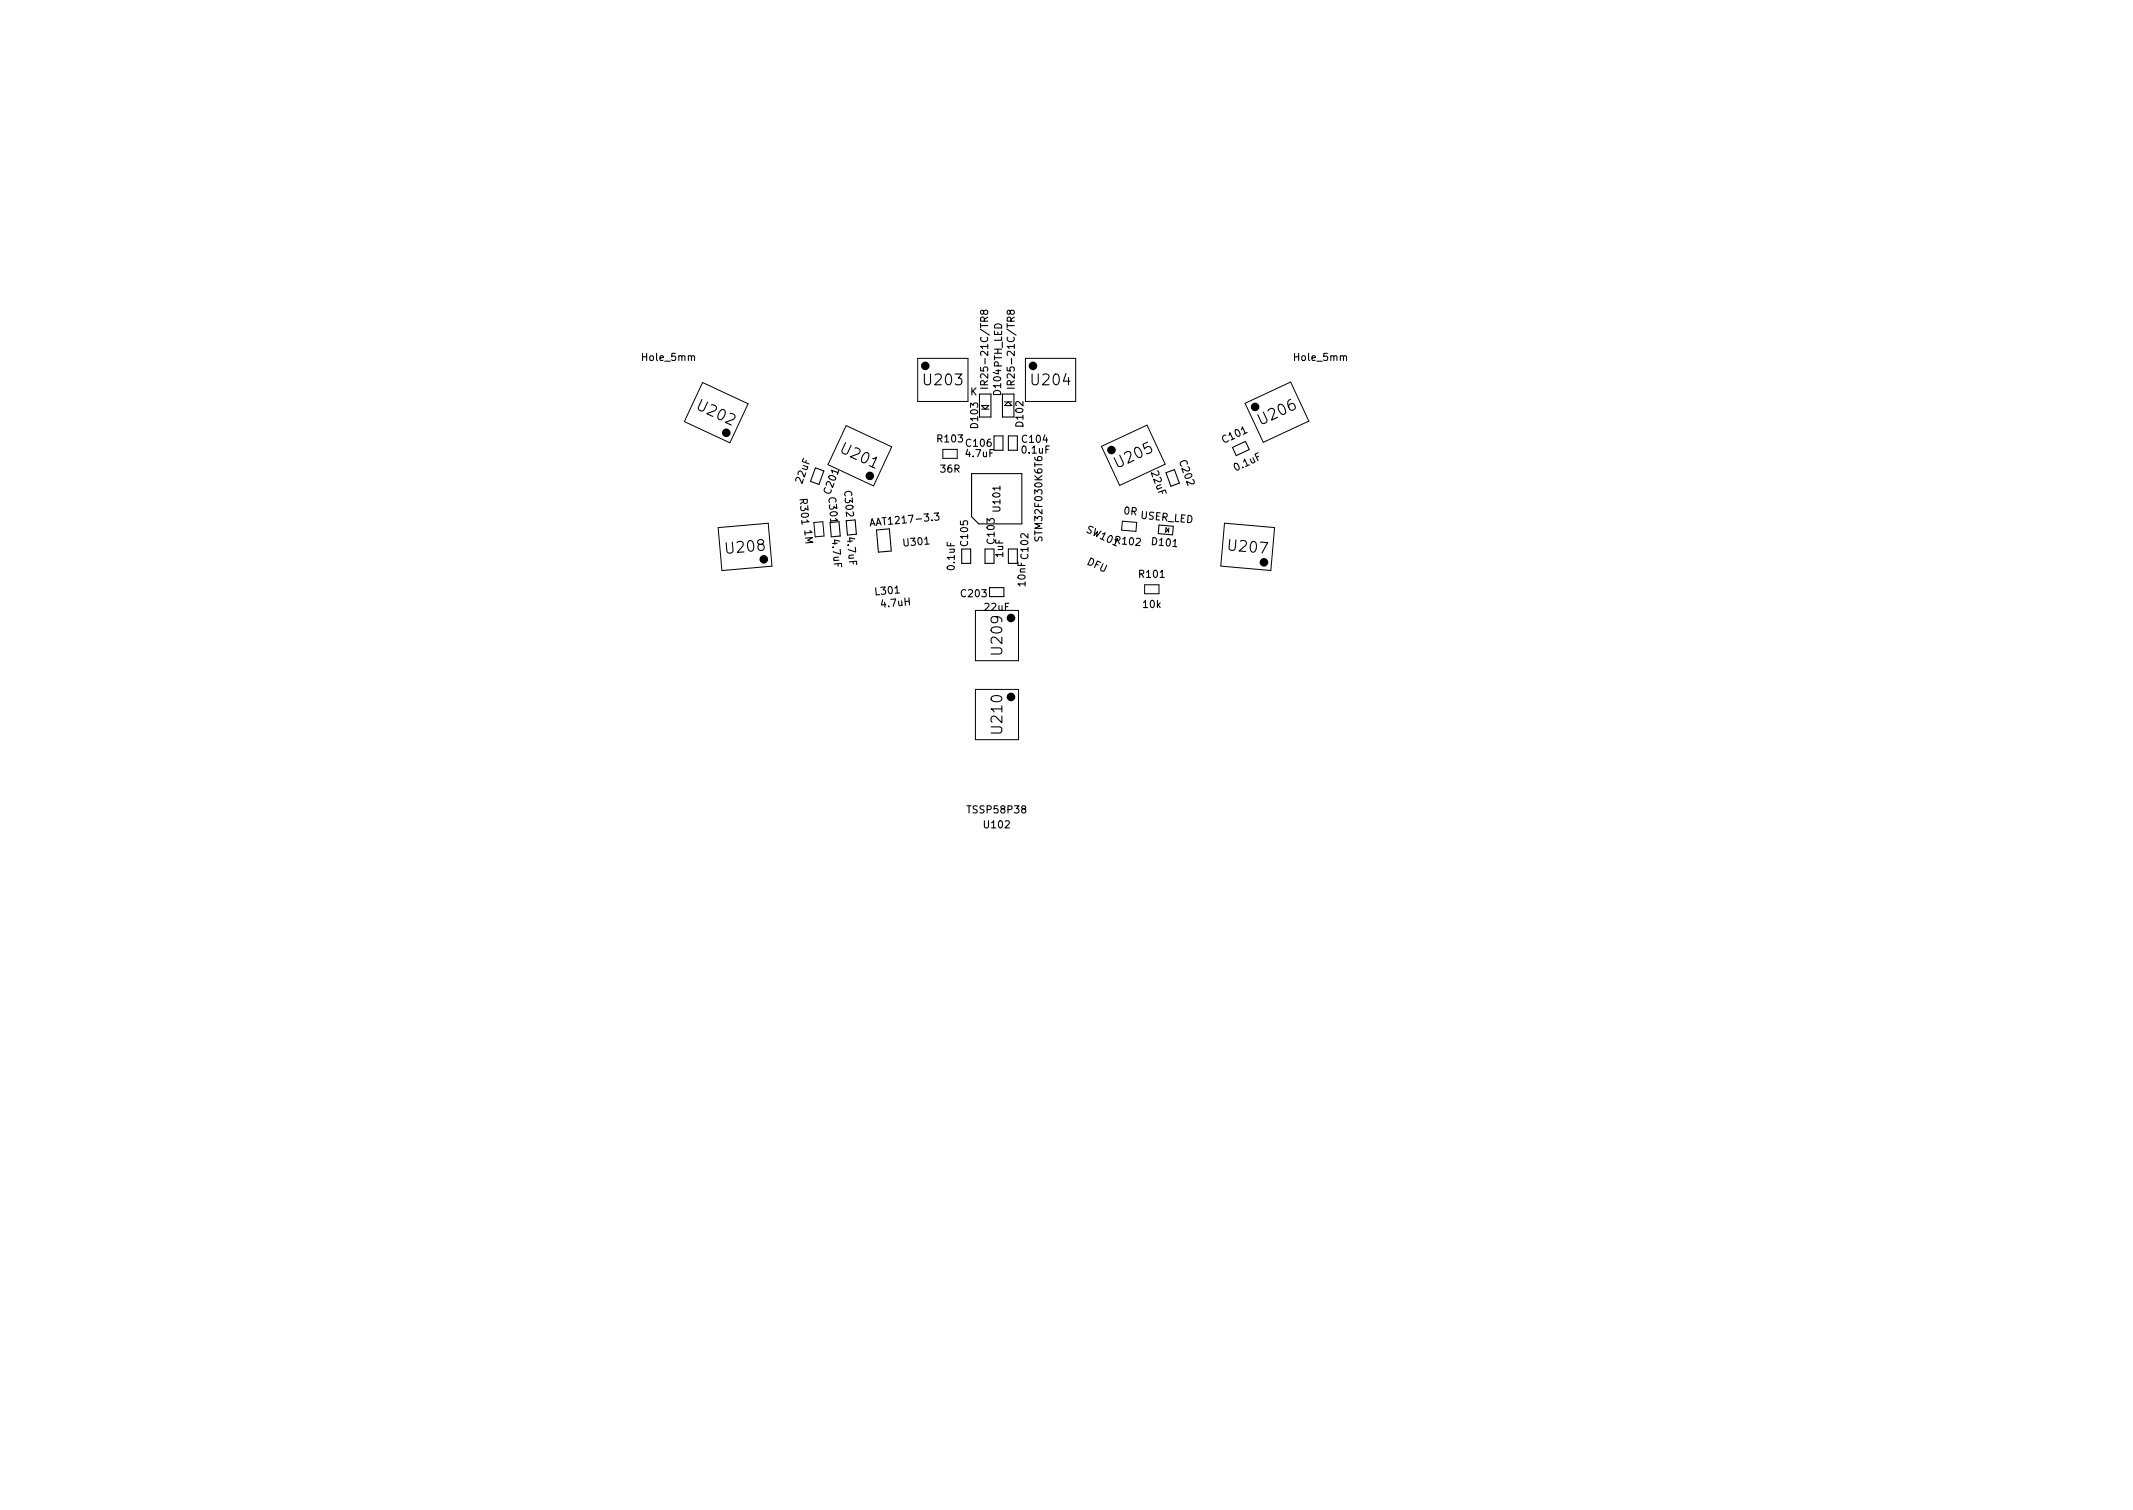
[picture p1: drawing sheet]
<svg xmlns="http://www.w3.org/2000/svg" width="297mm" height="210mm" viewBox="0 0 297 210" stroke-linecap="round" stroke-linejoin="round" font-family="sans-serif">
<defs><g id="words">
<g font-size="2.1">
<text x="128.8" y="53.6">U203</text>
<text x="143.8" y="53.6">U204</text>
<text x="97.2" y="57.1" transform="rotate(25 97.2 57.1)">U202</text>
<text x="175.9" y="59.1" transform="rotate(-25 175.9 59.1)">U206</text>
<text x="117.2" y="63.1" transform="rotate(25 117.2 63.1)">U201</text>
<text x="155.9" y="65.1" transform="rotate(-25 155.9 65.1)">U205</text>
<text x="101.3" y="77.1" transform="rotate(-5 101.3 77.1)">U208</text>
<text x="171.2" y="76.7" transform="rotate(5 171.2 76.7)">U207</text>
<text x="139.6" y="91" transform="rotate(-90 139.6 91)">U209</text>
<text x="139.6" y="102" transform="rotate(-90 139.6 102)">U210</text>
</g>
<g font-size="1.4">
<text x="89.6" y="50.2">Hole_5mm</text>
<text x="137.6" y="53.1" transform="rotate(-90 137.6 53.1)">IR25-21C/TR8</text>
<text x="141.3" y="53.1" transform="rotate(-90 141.3 53.1)">IR25-21C/TR8</text>
<text x="180.4" y="50.2">Hole_5mm</text>
<text x="135.1" y="55.1">K</text>
<text x="136.2" y="59.5" transform="rotate(-90 136.2 59.5)">D103</text>
<text x="139.4" y="54.9" transform="rotate(-90 139.4 54.9)">D104 PTH_LED</text>
<text x="142.5" y="59.3" transform="rotate(-90 142.5 59.3)">D102</text>
<text x="130.6" y="61.6">R103</text>
<text x="131" y="65.8">36R</text>
<text x="134.6" y="63.6">4.7uF</text>
<text x="134.6" y="62.2">C106</text>
<text x="142.4" y="63.1">0.1uF</text>
<text x="142.4" y="61.6">C104</text>
<text x="160.3" y="65.9" transform="rotate(70 160.3 65.9)">22uF</text>
<text x="164.2" y="64.4" transform="rotate(70 164.2 64.4)">C202</text>
<text x="170.6" y="61.7" transform="rotate(-25 170.6 61.7)">C101</text>
<text x="172.3" y="65.6" transform="rotate(-25 172.3 65.6)">0.1uF</text>
<text x="111.4" y="69.6" transform="rotate(85 111.4 69.6)">R301</text>
<text x="111.7" y="67.3" transform="rotate(-70 111.7 67.3)">22uF</text>
<text x="115.4" y="69.4" transform="rotate(85 115.4 69.4)">C301</text>
<text x="115.7" y="68.8" transform="rotate(-70 115.7 68.8)">C201</text>
<text x="117.6" y="68.5" transform="rotate(85 117.6 68.5)">C302</text>
<text x="139.3" y="71.1" transform="rotate(-90 139.3 71.1)">U101</text>
<text x="156.5" y="71.6" transform="rotate(5 156.5 71.6)">0R</text>
<text x="112" y="73.8" transform="rotate(85 112 73.8)">1M</text>
<text x="115.8" y="75.3" transform="rotate(85 115.8 75.3)">4.7uF</text>
<text x="117.9" y="75" transform="rotate(85 117.9 75)">4.7uF</text>
<text x="121.9" y="73.2" transform="rotate(-5 121.9 73.2)">AAT1217-3.3</text>
<text x="126" y="76.1" transform="rotate(-5 126 76.1)">U301</text>
<text x="134.8" y="75.9" transform="rotate(-90 134.8 75.9)">C105</text>
<text x="138.5" y="75.6" transform="rotate(-90 138.5 75.6)">C103</text>
<text x="139.7" y="77.6" transform="rotate(-90 139.7 77.6)">1uF</text>
<text x="143.2" y="77.7" transform="rotate(-90 143.2 77.7)">C102</text>
<text x="145.2" y="75" transform="rotate(-90 145.2 75)">STM32F030K6T6</text>
<text x="151.3" y="74.1" transform="rotate(25 151.3 74.1)">SW101</text>
<text x="155.4" y="75.7" transform="rotate(5 155.4 75.7)">R102</text>
<text x="158.8" y="72.2" transform="rotate(5 158.8 72.2)">USER_LED</text>
<text x="160.5" y="75.9" transform="rotate(5 160.5 75.9)">D101</text>
<text x="122" y="82.9" transform="rotate(-5 122 82.9)">L301</text>
<text x="132.9" y="79.3" transform="rotate(-90 132.9 79.3)">0.1uF</text>
<text x="133.9" y="83.1">C203</text>
<text x="142.8" y="81.6" transform="rotate(-90 142.8 81.6)">10nF</text>
<text x="151.3" y="78.5" transform="rotate(25 151.3 78.5)">DFU</text>
<text x="158.7" y="80.4">R101</text>
<text x="122.9" y="84.6" transform="rotate(-5 122.9 84.6)">4.7uH</text>
<text x="137.2" y="85">22uF</text>
<text x="159.2" y="84.6">10k</text>
<text x="135" y="113.2">TSSP58P38</text>
<text x="137.1" y="115.3">U102</text>
</g>
</g></defs>
<g fill="none" stroke="#000" stroke-width=".6">
<circle cx="128.8" cy="50.9" r=".3"/>
<circle cx="143.8" cy="50.9" r=".3"/>
<circle cx="174.8" cy="56.7" r=".3"/>
<circle cx="101.1" cy="60.3" r=".3"/>
<circle cx="106.4" cy="77.9" r=".3"/>
<circle cx="121.1" cy="66.3" r=".3"/>
<circle cx="154.8" cy="62.7" r=".3"/>
<circle cx="176" cy="78.3" r=".3"/>
<circle cx="140.8" cy="97" r=".3"/>
<circle cx="140.8" cy="86" r=".3"/>
</g>
<g fill="none" stroke="#000" stroke-width=".14">
<path d="M97.8 53.3l6.4 2.9-2.6 5.5-6.3-3zM117.8 59.3l6.4 2.9-2.6 5.5-6.3-3zM127.8 49.9h7v6h-7zM142.8 49.9h7v6h-7zM173.4 56.2l6.3-3 2.6 5.4-6.4 3zM100 73.5l7-.6 .5 5.9-7 .6zM113.3 72.8l1.3-.2 .2 2-1.3 .1zM131.3 62.6h2v1.2h-2zM153.4 62.2l6.3-3 2.6 5.4-6.4 3zM156.3 72.6l2 .1-.1 1.3-2-.2zM170.5 72.9l7 .6-.5 5.9-7-.6zM135.8 85h6v7h-6z"/>
<path d="M135.8 96h6v7h-6zM159.4 81.4h2v1.3h-2z"/>
</g>
<g fill="none" stroke="#000" stroke-width=".15">
<path d="M136.4 54.9h1.6v3.2h-1.6zM136.6 54.1h1M136.7 56.5h1l-.5 .5zM136.7 57h1M137 43.4l.2-.2h.2l.2 .2-.1 .3-.3 .1-.2-.1-.1-.5h-.2l-.1 .1v.3v.1l.2 .1 .2-.2M137.1 53.6l-.1-.5-.1-.1-.3 .1v.5h1M139.6 54.9h1.6v3.2h-1.6zM139.9 56h1M139.9 56.5l.5-.5 .5 .5zM140.3 54.1h1M140.7 43.4l.2-.2h.2l.2 .2-.1 .3-.3 .1-.2-.1-.1-.5h-.2l-.1 .1v.3v.1l.2 .1 .2-.2M140.8 53.6l-.1-.5-.1-.1-.3 .1v.5h1"/>
<path d="M113.6 65.1l1.1 .5-.7 1.9-1.1-.5zM116.8 72.6l.2 2-1.2 .1-.2-1.9M117.8 72.5l1.3-.1 .2 2-1.3 .1zM121.7 72.9l-.4 .1M121.9 73.2l-.5-1-.2 1M122.1 73.8l1.7-.2 .3 3.1-1.8 .2zM130.1 71.5l.6-.1-.3 .4 .3 .1v.4l-.1 .1h-.4M133.9 76.4h1.3v2h-1.3zM135.3 65.9h7v7h-6l-1-1zM137.2 76.4h1.2v2h-1.2zM138.4 60.7h1.3v2h-1.3zM140.4 60.7h1.3v2h-1.3z"/>
<path d="M140.4 76.4h1.3v2h-1.3zM161.4 73.1l-.1 1.2 2 .2 .1-1.2M162.4 65.8l1.1-.4 .7 1.9-1.1 .4zM162.4 73.5l.2 .3-.3 .3zM162.8 73.5l-.1 .6M171.6 62.3l1.8-.8 .6 1.1-1.8 .8zM137.8 81.8h2v1.3h-2z"/>
</g>
<use href="#words"/>
</svg>
